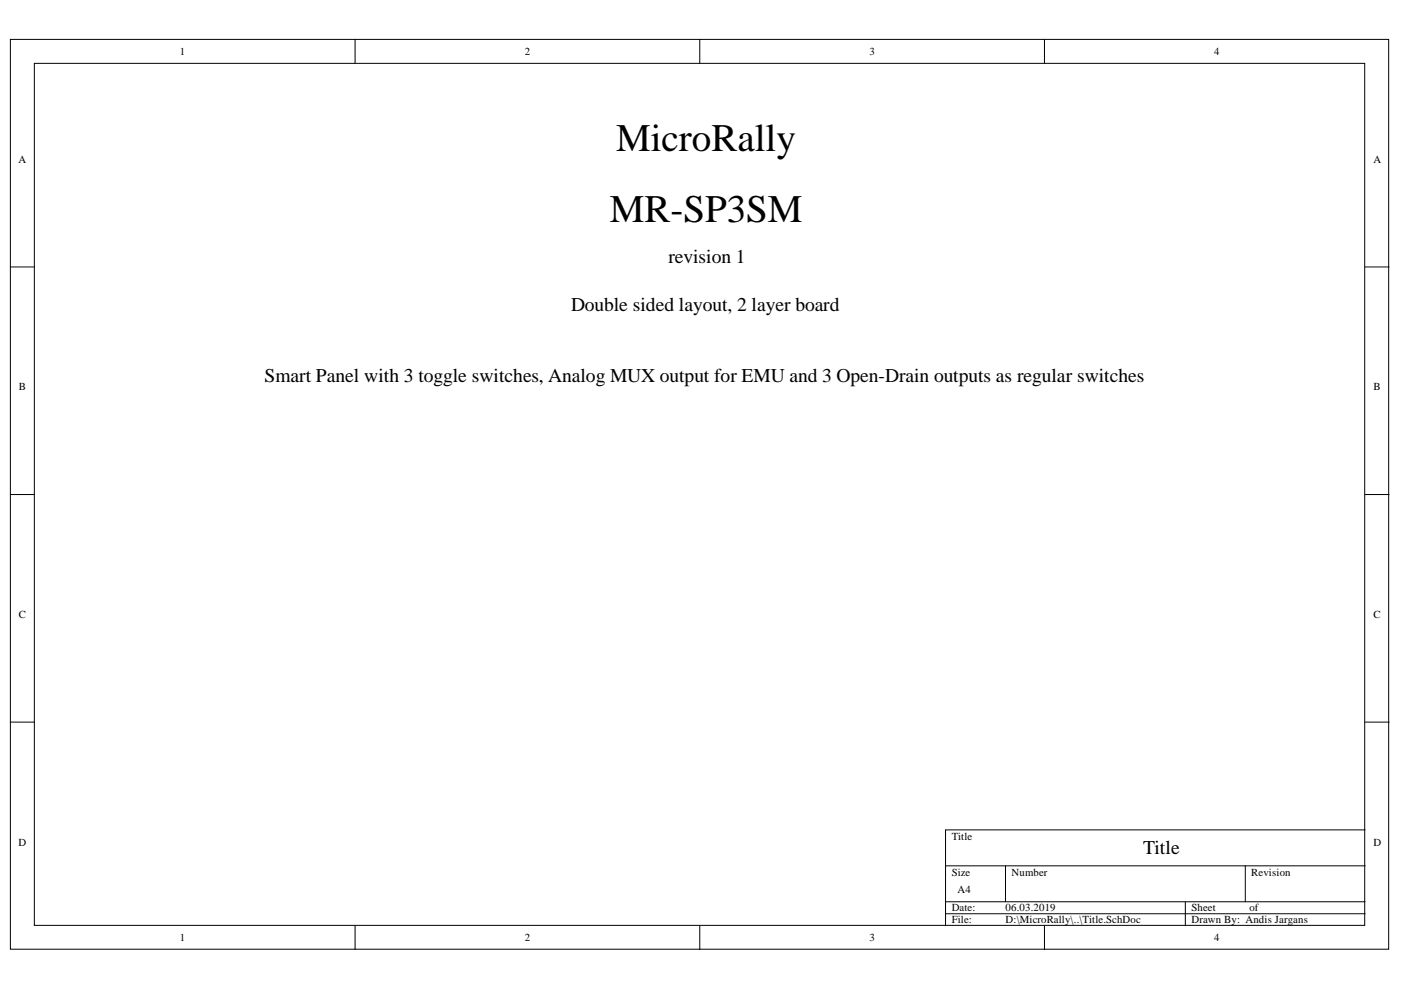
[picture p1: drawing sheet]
<svg xmlns="http://www.w3.org/2000/svg" width="297mm" height="210mm" viewBox="0 0 297 210" stroke-linecap="round" stroke-linejoin="round" font-family="sans-serif">
<defs><g id="words">
<g font-size="8.3">
<text x="130.6" y="32">MicroRally</text>
<text x="129.3" y="47.2">MR-SP3SM</text>
</g>
<g font-size="4.1">
<text x="141.7" y="55.7">revision 1</text>
<text x="121.1" y="65.9">Double sided layout, 2 layer board</text>
<text x="56.1" y="81.1">Smart Panel with 3 toggle switches, Analog MUX output for EMU and 3 Open-Drain outputs as regular switches</text>
<text x="242.4" y="181.2">Title</text>
</g>
<g font-size="2.3">
<text x="38.2" y="11.7">1</text>
<text x="111.2" y="11.7">2</text>
<text x="184.3" y="11.7">3</text>
<text x="257.4" y="11.7">4</text>
<text x="3.9" y="34.5">A</text>
<text x="291.2" y="34.5">A</text>
<text x="4" y="82.8">B</text>
<text x="291.2" y="82.8">B</text>
<text x="4" y="131">C</text>
<text x="291.2" y="131">C</text>
<text x="3.9" y="179.3">D</text>
<text x="201.8" y="178">Title</text>
<text x="291.2" y="179.3">D</text>
<text x="201.8" y="185.6">Size</text>
<text x="214.5" y="185.6">Number</text>
<text x="265.3" y="185.6">Revision</text>
<text x="203" y="189.4">A4</text>
<text x="201.8" y="193.2">Date:</text>
<text x="201.8" y="195.8">File:</text>
<text x="213.2" y="193.2">06.03.2019</text>
<text x="213.2" y="195.8">D:\MicroRally\..\Title.SchDoc</text>
<text x="252.6" y="193.2">Sheet</text>
<text x="252.6" y="195.8">Drawn By: Andis Jargans</text>
<text x="264.9" y="193.2">of</text>
<text x="38.2" y="199.6">1</text>
<text x="111.2" y="199.6">2</text>
<text x="184.3" y="199.6">3</text>
<text x="257.4" y="199.6">4</text>
</g>
</g></defs>
<g fill="#fff" stroke="#000" stroke-width=".21">
<path d="M2.2 8.4h292.2v192.9h-292.2z"/>
<path d="M7.3 13.4h282v182.8h-282z"/>
</g>
<g fill="none" stroke="#000" stroke-width=".21">
<path d="M75.3 8.4v5M148.4 8.4v5M221.4 8.4v5M2.2 56.6h5.1M289.4 56.6h5.1M2.2 104.9h5.1M289.4 104.9h5.1M2.2 153.1h5.1M289.4 153.1h5.1M289.4 176h-88.9v20.3M75.3 196.3v5.1M148.4 196.3v5.1"/>
<path d="M200.5 183.6h88.9M200.5 191.2h88.9M200.5 193.7h88.9M213.2 183.6v7.6M221.4 196.3v5.1M251.3 191.2v5.1M264 183.6v7.6"/>
</g>
<use href="#words"/>
</svg>
